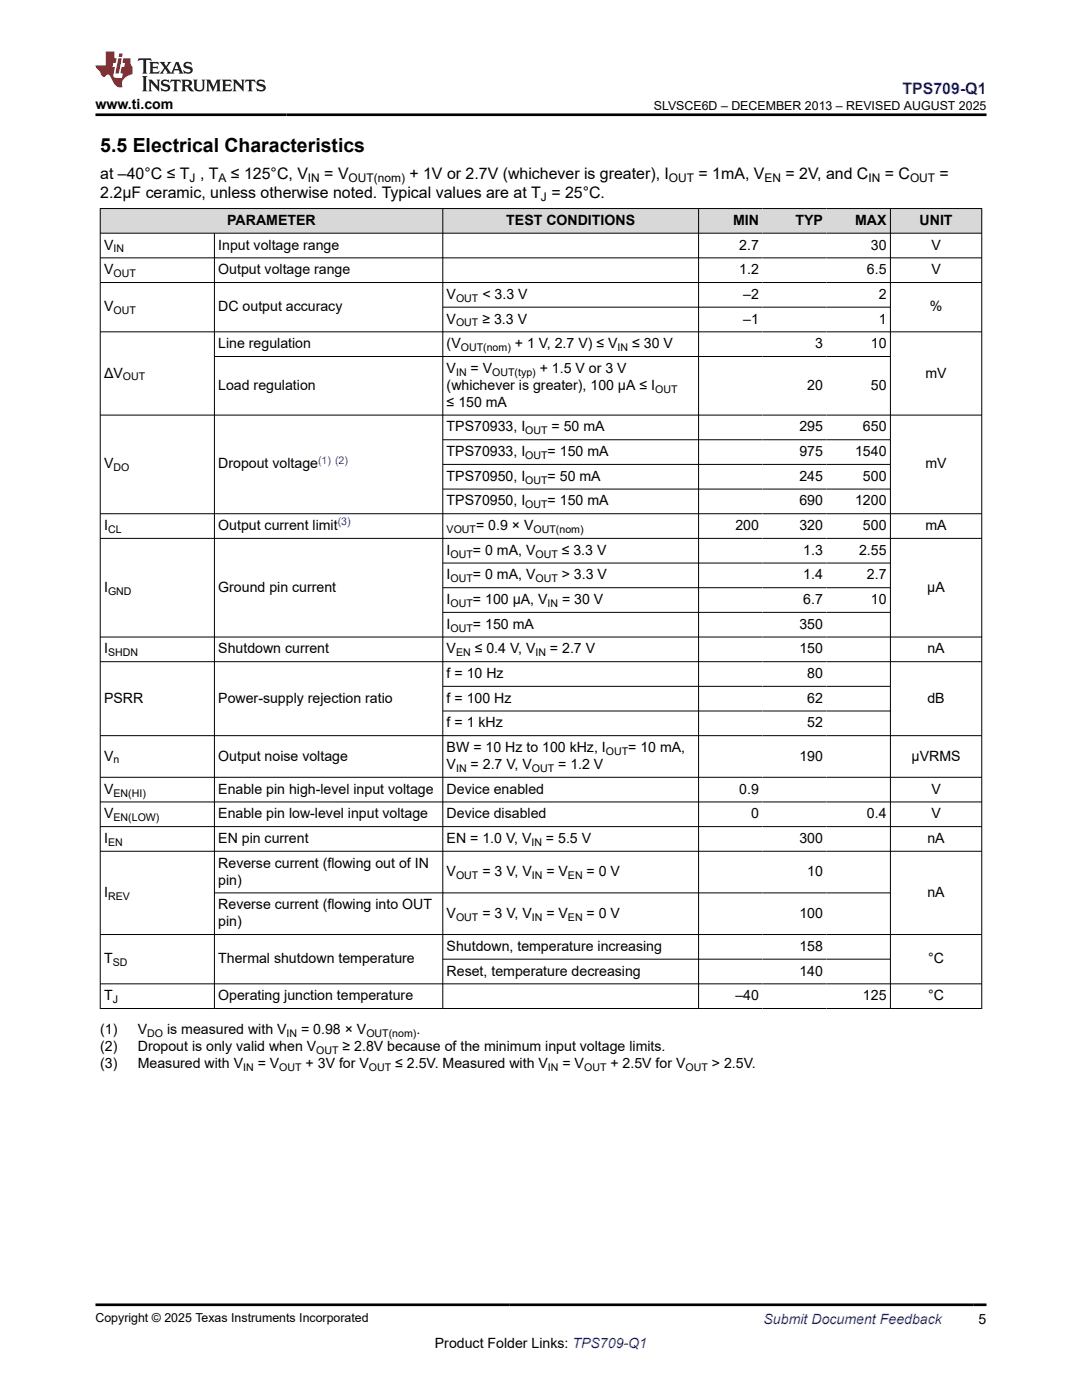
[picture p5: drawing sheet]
<svg xmlns="http://www.w3.org/2000/svg" width="216mm" height="279mm" viewBox="0 0 216 279" stroke-linecap="round" stroke-linejoin="round" font-family="sans-serif">
<defs><g id="words">
<text font-size="3.9" x="20" y="30.3">5.5 Electrical Characteristics</text>
<text font-size="3.2" fill="#00f" x="180.1" y="18.7">TPS709-Q1</text>
<g font-size="3.2">
<text x="20" y="35.7">at –40°C ≤ T , T</text>
<text x="46.1" y="35.7">≤ 125°C, V</text>
<text x="64.7" y="35.7">= V</text>
<text x="81.7" y="35.7">+ 1V or 2.7V (whichever is greater), I</text>
<text x="139.4" y="35.7">= 1mA, V</text>
<text x="156.7" y="35.7">= 2V, and C</text>
<text x="176.6" y="35.7">= C</text>
<text x="187.5" y="35.7">=</text>
<text x="20" y="39.5">2.2μF ceramic, unless otherwise noted. Typical values are at T = 25°C.</text>
</g>
<g font-size="2.8">
<text x="19.1" y="21.8">www.ti.com</text>
<text x="45.3" y="44.9">PARAMETER</text>
<text x="101" y="44.9">TEST CONDITIONS</text>
<text x="146.3" y="44.9">MIN</text>
<text x="158.7" y="44.9">TYP</text>
<text x="170.6" y="44.9">MAX</text>
<text x="183.5" y="44.9">UNIT</text>
<text x="20.8" y="49.8">V</text>
<text x="43.6" y="49.8">Input voltage range</text>
<text x="147.5" y="49.8">2.7</text>
<text x="173.8" y="49.8">30</text>
<text x="185.8" y="49.8">V</text>
<text x="20.8" y="54.7">V</text>
<text x="43.6" y="54.7">Output voltage range</text>
<text x="89.1" y="59.7">V</text>
<text x="96.3" y="59.7">&lt; 3.3 V</text>
<text x="147.5" y="54.7">1.2</text>
<text x="148.3" y="59.7">–2</text>
<text x="173" y="54.7">6.5</text>
<text x="175.3" y="59.7">2</text>
<text x="185.8" y="54.7">V</text>
<text x="20.8" y="62.1">V</text>
<text x="43.6" y="62.1">DC output accuracy</text>
<text x="89.1" y="64.6">V</text>
<text x="96.3" y="64.6">≥ 3.3 V</text>
<text x="148.3" y="64.6">–1</text>
<text x="175.3" y="64.6">1</text>
<text x="185.5" y="62.1">%</text>
<text x="43.6" y="69.5">Line regulation</text>
<text x="89.1" y="69.5">(V</text>
<text x="102.7" y="69.5">+ 1 V, 2.7 V) ≤ V</text>
<text x="126.1" y="69.5">≤ 30 V</text>
<text x="162.6" y="69.5">3</text>
<text x="173.8" y="69.5">10</text>
<text x="20.8" y="75.3">ΔV</text>
<text x="43.6" y="77.8">Load regulation</text>
<text x="89.1" y="74.4">V</text>
<text x="89.1" y="77.8">(whichever is greater), 100 µA ≤ I</text>
<text x="93.9" y="74.4">= V</text>
<text x="107.7" y="74.4">+ 1.5 V or 3 V</text>
<text x="161.1" y="77.8">20</text>
<text x="173.8" y="77.8">50</text>
<text x="184.7" y="75.3">mV</text>
<text x="89.1" y="81.2">≤ 150 mA</text>
<text x="89.1" y="86.1">TPS70933, I</text>
<text x="110.1" y="86.1">= 50 mA</text>
<text x="159.5" y="86.1">295</text>
<text x="172.2" y="86.1">650</text>
<text x="20.8" y="93.5">V</text>
<text x="43.6" y="93.5">Dropout voltage</text>
<text x="89.1" y="91">TPS70933, I</text>
<text x="89.1" y="96">TPS70950, I</text>
<text x="109.3" y="91">= 150 mA</text>
<text x="109.3" y="96">= 50 mA</text>
<text x="159.5" y="91">975</text>
<text x="159.5" y="96">245</text>
<text x="170.6" y="91">1540</text>
<text x="172.2" y="96">500</text>
<text x="184.7" y="93.5">mV</text>
<text x="89.1" y="100.9">TPS70950, I</text>
<text x="109.3" y="100.9">= 150 mA</text>
<text x="159.5" y="100.9">690</text>
<text x="170.6" y="100.9">1200</text>
<text x="20.8" y="105.8">I</text>
<text x="43.6" y="105.8">Output current limit</text>
<text x="95" y="105.8">= 0.9 × V</text>
<text x="146.7" y="105.8">200</text>
<text x="159.5" y="105.8">320</text>
<text x="172.2" y="105.8">500</text>
<text x="184.7" y="105.8">mA</text>
<text x="89.1" y="110.7">I</text>
<text x="94.4" y="110.7">= 0 mA, V</text>
<text x="112.1" y="110.7">≤ 3.3 V</text>
<text x="160.3" y="110.7">1.3</text>
<text x="171.4" y="110.7">2.55</text>
<text x="20.8" y="118.1">I</text>
<text x="43.6" y="118.1">Ground pin current</text>
<text x="89.1" y="115.6">I</text>
<text x="94.4" y="115.6">= 0 mA, V</text>
<text x="112.1" y="115.6">&gt; 3.3 V</text>
<text x="160.3" y="115.6">1.4</text>
<text x="173" y="115.6">2.7</text>
<text x="185" y="118.1">µA</text>
<text x="89.1" y="120.6">I</text>
<text x="89.1" y="125.5">I</text>
<text x="94.4" y="120.6">= 100 µA, V</text>
<text x="94.4" y="125.5">= 150 mA</text>
<text x="112.2" y="120.6">= 30 V</text>
<text x="159.5" y="125.5">350</text>
<text x="160.3" y="120.6">6.7</text>
<text x="173.8" y="120.6">10</text>
<text x="20.8" y="130.4">I</text>
<text x="43.6" y="130.4">Shutdown current</text>
<text x="89.1" y="130.4">V</text>
<text x="94.7" y="130.4">≤ 0.4 V, V</text>
<text x="109.7" y="130.4">= 2.7 V</text>
<text x="159.5" y="130.4">150</text>
<text x="185.1" y="130.4">nA</text>
<text x="89.1" y="135.3">f = 10 Hz</text>
<text x="161.1" y="135.3">80</text>
<text x="20.8" y="140.2">PSRR</text>
<text x="43.6" y="140.2">Power-supply rejection ratio</text>
<text x="89.1" y="140.2">f = 100 Hz</text>
<text x="161.1" y="140.2">62</text>
<text x="185.1" y="140.2">dB</text>
<text x="89.1" y="145.2">f = 1 kHz</text>
<text x="161.1" y="145.2">52</text>
<text x="20.8" y="151.8">V</text>
<text x="43.6" y="151.8">Output noise voltage</text>
<text x="89.1" y="153.5">V</text>
<text x="89.1" y="150.1">BW = 10 Hz to 100 kHz, I</text>
<text x="93.9" y="153.5">= 2.7 V, V</text>
<text x="111.4" y="153.5">= 1.2 V</text>
<text x="125.4" y="150.1">= 10 mA,</text>
<text x="159.5" y="151.8">190</text>
<text x="181.9" y="151.8">μVRMS</text>
<text x="20.8" y="158.4">V</text>
<text x="43.6" y="158.4">Enable pin high-level input voltage</text>
<text x="89.1" y="158.4">Device enabled</text>
<text x="147.5" y="158.4">0.9</text>
<text x="185.8" y="158.4">V</text>
<text x="20.8" y="163.3">V</text>
<text x="43.6" y="163.3">Enable pin low-level input voltage</text>
<text x="89.1" y="163.3">Device disabled</text>
<text x="149.9" y="163.3">0</text>
<text x="173" y="163.3">0.4</text>
<text x="185.8" y="163.3">V</text>
<text x="20.8" y="168.2">I</text>
<text x="43.6" y="168.2">EN pin current</text>
<text x="43.6" y="173.2">Reverse current (flowing out of IN</text>
<text x="89.1" y="168.2">EN = 1.0 V, V</text>
<text x="108.9" y="168.2">= 5.5 V</text>
<text x="159.5" y="168.2">300</text>
<text x="185.1" y="168.2">nA</text>
<text x="20.8" y="179">I</text>
<text x="43.6" y="176.5">pin)</text>
<text x="89.1" y="174.9">V</text>
<text x="96.3" y="174.9">= 3 V, V</text>
<text x="109" y="174.9">= V</text>
<text x="117.1" y="174.9">= 0 V</text>
<text x="161.1" y="174.9">10</text>
<text x="185.1" y="179">nA</text>
<text x="43.6" y="181.5">Reverse current (flowing into OUT</text>
<text x="43.6" y="184.9">pin)</text>
<text x="89.1" y="183.2">V</text>
<text x="96.3" y="183.2">= 3 V, V</text>
<text x="109" y="183.2">= V</text>
<text x="117.1" y="183.2">= 0 V</text>
<text x="159.5" y="183.2">100</text>
<text x="89.1" y="189.8">Shutdown, temperature increasing</text>
<text x="159.5" y="189.8">158</text>
<text x="20.8" y="192.2">T</text>
<text x="43.6" y="192.2">Thermal shutdown temperature</text>
<text x="89.1" y="194.7">Reset, temperature decreasing</text>
<text x="159.5" y="194.7">140</text>
<text x="185.2" y="192.2">°C</text>
<text x="20.8" y="199.6">T</text>
<text x="43.6" y="199.6">Operating junction temperature</text>
<text x="146.7" y="199.6">–40</text>
<text x="172.2" y="199.6">125</text>
<text x="185.2" y="199.6">°C</text>
<text x="20" y="206.4">(1)</text>
<text x="20" y="209.8">(2)</text>
<text x="27.5" y="206.4">V</text>
<text x="27.5" y="209.8">Dropout is only valid when V</text>
<text x="33.3" y="206.4">is measured with V</text>
<text x="60.1" y="206.4">= 0.98 × V</text>
<text x="68.4" y="209.8">≥ 2.8V because of the minimum input voltage limits.</text>
<text x="83.1" y="206.4">.</text>
<text x="20" y="213.2">(3)</text>
<text x="27.5" y="213.2">Measured with V</text>
<text x="51.4" y="213.2">= V</text>
<text x="61" y="213.2">+ 3V for V</text>
<text x="78.9" y="213.2">≤ 2.5V. Measured with V</text>
<text x="112.2" y="213.2">= V</text>
<text x="121.8" y="213.2">+ 2.5V for V</text>
<text x="142" y="213.2">&gt; 2.5V.</text>
<text x="86.8" y="269">Product Folder Links: TPS709-Q1</text>
<text x="195.3" y="264.2">5</text>
</g>
<text font-size="2.8" fill="#00f" x="152.4" y="264.2">Submit Document Feedback</text>
<g font-size="2.5">
<text x="130.5" y="21.9">SLVSCE6D – DECEMBER 2013 – REVISED AUGUST 2025</text>
<text x="19.1" y="263.9">Copyright © 2025 Texas Instruments Incorporated</text>
</g>
<g font-size="2.4">
<text x="37.8" y="36.3">J</text>
<text x="43.6" y="36.3">A</text>
<text x="61.4" y="36.3">IN</text>
<text x="69.6" y="36.3">OUT(nom)</text>
<text x="107.9" y="40.1">J</text>
<text x="133.5" y="36.3">OUT</text>
<text x="152.5" y="36.3">EN</text>
<text x="173.3" y="36.3">IN</text>
<text x="181.6" y="36.3">OUT</text>
</g>
<g font-size="2.1">
<text x="22.6" y="50.4">IN</text>
<text x="22.6" y="55.3">OUT</text>
<text x="22.6" y="62.7">OUT</text>
<text x="91" y="60.2">OUT</text>
<text x="91" y="65.1">OUT</text>
<text x="91.9" y="70.1">OUT(nom)</text>
<text x="123.2" y="70.1">IN</text>
<text x="24.5" y="75.9">OUT</text>
<text x="91" y="75">IN</text>
<text x="98.2" y="75">OUT(typ)</text>
<text x="130.7" y="78.4">OUT</text>
<text x="104.8" y="86.7">OUT</text>
<text x="22.6" y="94.1">DO</text>
<text x="104.8" y="91.6">OUT</text>
<text x="104.8" y="96.5">OUT</text>
<text x="104.8" y="101.4">OUT</text>
<text x="21.6" y="106.4">CL</text>
<text x="89.1" y="106.4">VOUT</text>
<text x="106.5" y="106.4">OUT(nom)</text>
<text x="89.9" y="111.3">OUT</text>
<text x="106.8" y="111.3">OUT</text>
<text x="21.6" y="118.7">GND</text>
<text x="89.9" y="116.2">OUT</text>
<text x="106.8" y="116.2">OUT</text>
<text x="89.9" y="121.1">OUT</text>
<text x="109.3" y="121.1">IN</text>
<text x="21.6" y="131">SHDN</text>
<text x="89.9" y="126">OUT</text>
<text x="91" y="131">EN</text>
<text x="106.8" y="131">IN</text>
<text x="22.6" y="152.3">n</text>
<text x="91" y="154">IN</text>
<text x="106.1" y="154">OUT</text>
<text x="120.9" y="150.7">OUT</text>
<text x="22.6" y="159">EN(HI)</text>
<text x="22.6" y="163.9">EN(LOW)</text>
<text x="21.6" y="168.8">EN</text>
<text x="106" y="168.8">IN</text>
<text x="21.6" y="179.6">REV</text>
<text x="91" y="175.4">OUT</text>
<text x="106.1" y="175.4">IN</text>
<text x="113.3" y="175.4">EN</text>
<text x="91" y="183.7">OUT</text>
<text x="106.1" y="183.7">IN</text>
<text x="113.3" y="183.7">EN</text>
<text x="22.5" y="192.8">SD</text>
<text x="22.5" y="200.2">J</text>
<text x="29.4" y="207">DO</text>
<text x="57.2" y="207">IN</text>
<text x="73.1" y="207">OUT(nom)</text>
<text x="48.5" y="213.8">IN</text>
<text x="55.7" y="213.8">OUT</text>
<text x="63.1" y="210.4">OUT</text>
<text x="73.6" y="213.8">OUT</text>
<text x="109.3" y="213.8">IN</text>
<text x="116.5" y="213.8">OUT</text>
<text x="136.8" y="213.8">OUT</text>
</g>
<g font-size="2.1" fill="#00f">
<text x="63.5" y="92.6">(1) (2)</text>
<text x="67.4" y="104.9">(3)</text>
</g>
</g></defs>
<g fill="#d8d8d8">
<path d="M20 41.6h175.9v4.9h-175.9z" fill-rule="evenodd"/>
<path d="M20.1 41.7h68.2v4.8h-68.2z" fill-rule="evenodd"/>
<path d="M88.4 41.7h50.9v4.8h-50.9z" fill-rule="evenodd"/>
<path d="M139.5 41.7h12.7v4.8h-12.7z" fill-rule="evenodd"/>
<path d="M152.2 41.7h12.7v4.8h-12.7z" fill-rule="evenodd"/>
<path d="M164.9 41.7h12.7v4.8h-12.7z" fill-rule="evenodd"/>
<path d="M177.7 41.7h18.1v4.8h-18.1z" fill-rule="evenodd"/>
</g>
<g fill="none" stroke="#000" stroke-width=".2">
<path d="M19.9 41.6h176.1M19.9 46.5h176.1M19.9 51.5h176.1M19.9 56.4h176.1M20 41.6v159.7M42.8 46.5v154.8M88.4 41.6v159.7M139.4 41.6v159.7M177.7 41.6v159.7M195.9 41.6v159.7M19.9 66.2h176.1M42.8 71.1h134.9"/>
<path d="M88.4 61.3h89.3M19.9 82.8h176.1M88.4 87.8h89.3M88.4 92.7h89.3M88.4 97.6h89.3M19.9 102.5h176.1M19.9 107.4h176.1M88.4 112.4h89.3M88.4 117.3h89.3M19.9 127.1h176.1M19.9 132.1h176.1M88.4 122.2h89.3"/>
<path d="M88.4 137h89.3M19.9 146.8h176.1M19.9 155.1h176.1M88.4 141.9h89.3M19.9 160h176.1M19.9 165h176.1M19.9 169.9h176.1M42.8 178.2h134.9M19.9 186.5h176.1M19.9 196.3h176.1M88.4 191.4h89.3M19.9 201.3h176.1"/>
</g>
<path d="M27.7 11.6l-.2 .6 .5-.2h.6v.1v2.2l-.2 .4h1l-.2-.4v-2.2v-.1h.5l.5 .2-.1-.6zM29.8 12.4l.2 .3v1.6l-.2 .4h1.9l.1-.6a1.08 1.08 0 0 1-1.3 .2v-.7h.6l.4 .2v-.7l-.4 .2h-.6v-.5l.2-.2a1 1 0 0 1 1 .3l-.1-.5zM31.8 12.4l1 1.1-1 1.2h.9l-.2-.2 .4-.8 .5 .8-.2 .2h1.6l-.2-.2 .1-.5h1l.1 .5-.1 .2h.9l-.2-.4-.8-1.9h-.5l-1 2.1-.8-1.1 .9-1h-.8l.2 .2-.5 .6-.3-.6 .1-.2zM35.2 12.8l.4 1h-.8zM36.8 12.5a.65 .65 0 0 0-.2 .7 .65 .65 0 0 0 .6 .5l.7 .1 .1 .3a.79 .79 0 0 1-.7 .4 .79 .79 0 0 1-.7-.5l.1 .7 .2-.1a.93 .93 0 0 0 1.1 0 .93 .93 0 0 0 .4-.9 1.46 1.46 0 0 0-1.2-.6l-.1-.3a1.09 1.09 0 0 1 1.2 .2l-.2-.6-.1 .1-.6-.2zM28.4 15.2l.2 .4v2.2l-.2 .4h1l-.2-.4v-2.2l.2-.4zM29.6 15.9l.2 .4v1.5l-.2 .4h.8l-.3-.4v-1.3l1.7 1.8v-2l.2-.4h-.8l.2 .2 .1 1.1-1.2-1.3zM32.3 16a.65 .65 0 0 0-.2 .8 .65 .65 0 0 0 .7 .4l.6 .2 .1 .2a.79 .79 0 0 1-.7 .4 .79 .79 0 0 1-.7-.5l.1 .7 .2-.1a.93 .93 0 0 0 1.1 .1 .93 .93 0 0 0 .4-1 1.46 1.46 0 0 0-1.2-.5l-.1-.4a1.09 1.09 0 0 1 1.2 .2l-.2-.6-.1 .1-.6-.1zM34.1 15.9l-.1 .6a.63 .63 0 0 1 .7-.3l.1 1.6-.3 .4h1l-.2-.4v-1.6a.66 .66 0 0 1 .8 .3l-.1-.6zM36.2 15.9l.2 .4v1.5l-.2 .4h.9l-.2-.2v-.7h.5l.1 .2a.79 .79 0 0 0 1.2 .6l-1-.9a.61 .61 0 0 0 .6-.6 .61 .61 0 0 0-.5-.7zM36.9 16.2h.2a.47 .47 0 0 1 .5 .1 .47 .47 0 0 1 .1 .5l-.2 .1-.6 .1zM38.5 15.9l.2 .2a2.27 2.27 0 0 0 .4 2 1.04 1.04 0 0 0 1.7-.7v-1.3l.2-.2h-.8l.2 .4v1.1a.6 .6 0 0 1-.6 .6 .6 .6 0 0 1-.6-.6v-1.1l.3-.4zM41.1 15.9l.2 .4v1.5l-.2 .4h.7l-.2-.4v-1.4l.9 1.9 .8-1.9v1.4l-.2 .4h1l-.3-.4v-1.5l.3-.4h-.8l-.7 1.5-.7-1.5zM44.3 15.9l.2 .4v1.5l-.2 .4h1.9l.1-.6a1.09 1.09 0 0 1-1.3 .2v-.7h.6l.4 .2v-.6l-.4 .2h-.6v-.6l.2-.1a1.01 1.01 0 0 1 1 .3l-.1-.6zM46.4 15.9l.3 .4v1.5l-.3 .4h.8l-.2-.4v-1.3l1.6 1.8v-2l.2-.4h-.7l.2 .2v1.1l-1.2-1.3zM49 15.9l-.1 .6a.63 .63 0 0 1 .8-.3v1.6l-.3 .4h1l-.2-.4v-1.6a.66 .66 0 0 1 .8 .3l-.1-.6zM51.4 16a.65 .65 0 0 0-.2 .8 .65 .65 0 0 0 .6 .4l.6 .2 .2 .2a.79 .79 0 0 1-.8 .4 .79 .79 0 0 1-.6-.5l.1 .7 .2-.1a.93 .93 0 0 0 1 .1 .93 .93 0 0 0 .5-1 1.46 1.46 0 0 0-1.3-.5l-.1-.4a1.09 1.09 0 0 1 1.3 .2l-.2-.6-.2 .1-.5-.1z" fill="#231f20"/>
<path d="M21.1 10.3v2.7h-2v.4l.9 1a.95 .95 0 0 0 .9 .9 .59 .59 0 0 1 .6-.4 .59 .59 0 0 1 .5 .3l.4 .8a1.59 1.59 0 0 0 2.1 1.4 1.61 1.61 0 0 1 1-2.3l1-.3-.1-1.5a1.59 1.59 0 0 1-.4-1.7h-1.4l-.2 .9h.5l-.1 .9h-.5l-.2 .9v.3l.4 .1-.2 .9h-.6a.73 .73 0 0 1-1.1-.7l.3-1.5h-.5l.2-.9h.5l.2-.9h-.5v-1.3zM23.6 11.6l-.6 3.1h.7l.6-3.1zM23.8 10.7l-.1 .6h.7l.1-.6z" fill="#ed1c24"/>
<path d="M19.1 22.9h177.8M19.1 260.4h177.8" fill="none" stroke="#000" stroke-width=".53"/>
<use href="#words"/>
</svg>
